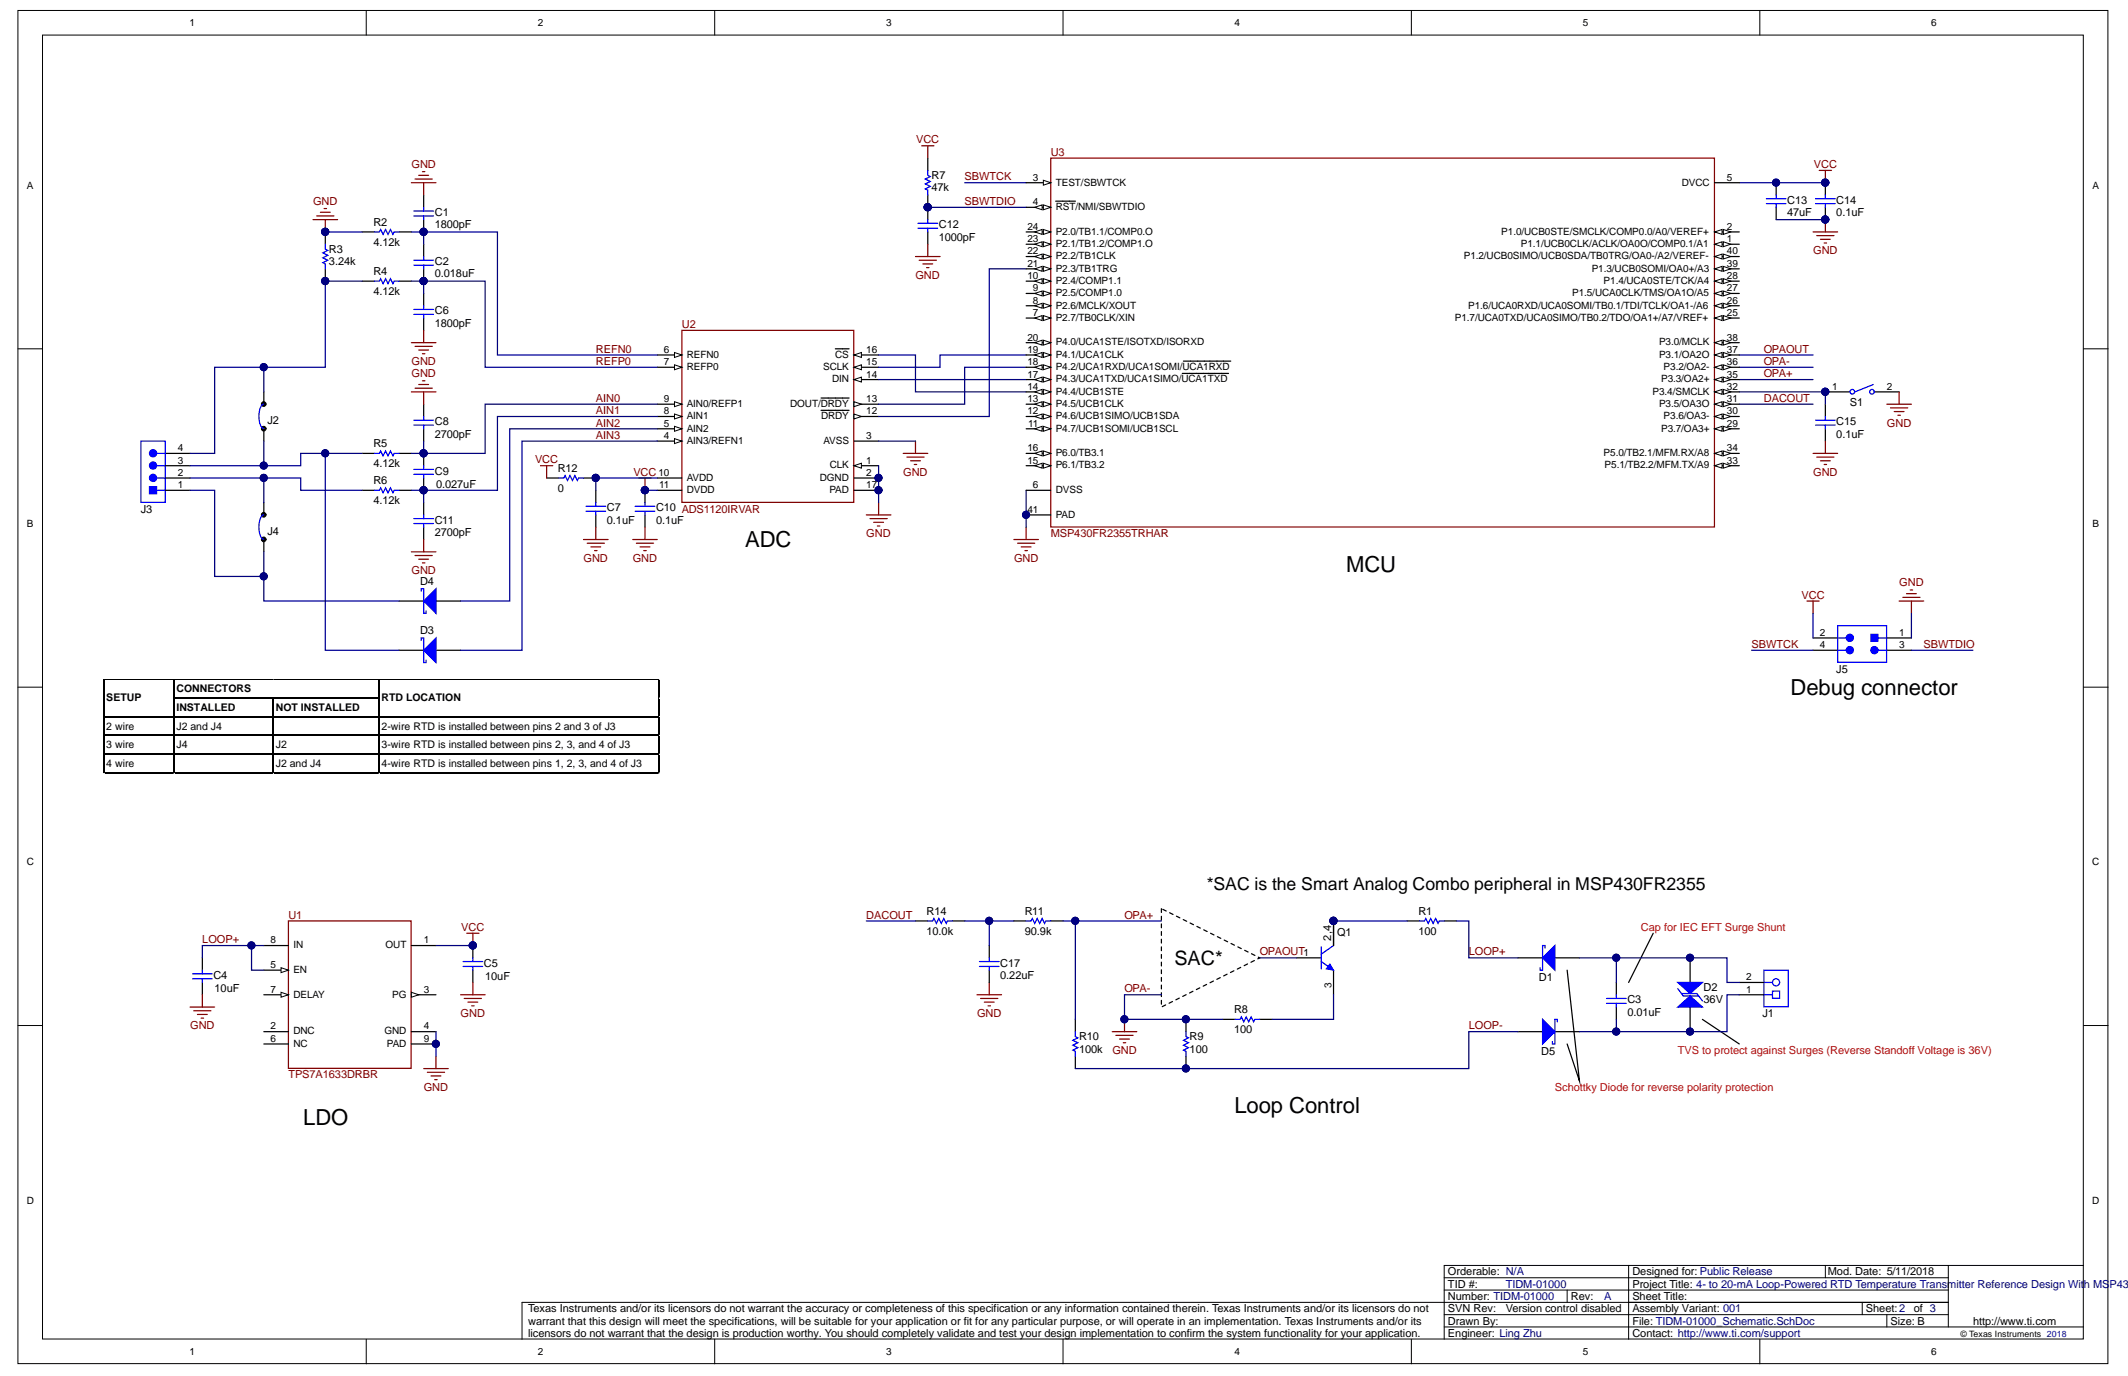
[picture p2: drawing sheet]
<svg xmlns="http://www.w3.org/2000/svg" width="432mm" height="279mm" viewBox="0 0 432 279" stroke-linecap="round" stroke-linejoin="round" font-family="sans-serif">
<defs><g id="words">
<g font-size="4.5">
<text x="151.2" y="110.9">ADC</text>
<text x="273.2" y="116">MCU</text>
<text x="363.3" y="140.9">Debug connector</text>
<text x="250.5" y="225.7">Loop Control</text>
<text x="61.5" y="228.2">LDO</text>
</g>
<text font-size="4" x="238.3" y="195.6">SAC*</text>
<text font-size="3.6" x="244.9" y="180.5">*SAC is the Smart Analog Combo peripheral in MSP430FR2355</text>
<g font-size="2.2" fill="#800000">
<text x="185.9" y="29.1">VCC</text>
<text x="83.5" y="34.1">GND</text>
<text x="213.2" y="31.6">U3</text>
<text x="368.1" y="34.1">VCC</text>
<text x="63.5" y="41.6">GND</text>
<text x="195.7" y="36.6">SBWTCK</text>
<text x="195.7" y="41.6">SBWTDIO</text>
<text x="367.9" y="51.5">GND</text>
<text x="185.8" y="56.5">GND</text>
<text x="120.9" y="71.5">REFN0</text>
<text x="138.4" y="66.5">U2</text>
<text x="357.9" y="71.5">OPAOUT</text>
<text x="83.5" y="76.5">GND</text>
<text x="83.5" y="74">GND</text>
<text x="120.9" y="74">REFP0</text>
<text x="357.9" y="76.5">OPA+</text>
<text x="357.9" y="74">OPA-</text>
<text x="120.9" y="81.5">AIN0</text>
<text x="357.9" y="81.5">DACOUT</text>
<text x="120.9" y="84">AIN1</text>
<text x="120.9" y="86.5">AIN2</text>
<text x="120.9" y="89">AIN3</text>
<text x="382.9" y="86.5">GND</text>
<text x="108.6" y="94">VCC</text>
<text x="128.5" y="96.5">VCC 10</text>
<text x="183.3" y="96.5">GND</text>
<text x="367.9" y="96.5">GND</text>
<text x="118.4" y="113.9">GND</text>
<text x="128.4" y="113.9">GND</text>
<text x="175.8" y="109">GND</text>
<text x="205.8" y="113.9">GND</text>
<text x="213.2" y="109">MSP430FR2355TRHAR</text>
<text x="83.5" y="116.4">GND</text>
<text x="385.4" y="118.9">GND</text>
<text x="365.6" y="121.4">VCC</text>
<text x="355.4" y="131.4">SBWTCK</text>
<text x="390.3" y="131.4">SBWTDIO</text>
<text x="41" y="191.3">LOOP+</text>
<text x="58.5" y="186.3">U1</text>
<text x="93.6" y="188.8">VCC</text>
<text x="175.8" y="186.3">DACOUT</text>
<text x="228.2" y="186.3">OPA+</text>
<text x="255.6" y="193.8">OPAOUT1</text>
<text x="298" y="193.8">LOOP+</text>
<text x="228.2" y="201.2">OPA-</text>
<text x="38.6" y="208.7">GND</text>
<text x="93.5" y="206.2">GND</text>
<text x="198.3" y="206.2">GND</text>
<text x="298" y="208.7">LOOP-</text>
<text x="225.7" y="213.7">GND</text>
<text x="58.5" y="218.7">TPS7A1633DRBR</text>
<text x="86" y="221.2">GND</text>
</g>
<g font-size="2.2">
<text x="189" y="38.8">47k</text>
<text x="189" y="36.3">R7</text>
<text x="362.6" y="41.3">C13</text>
<text x="372.6" y="41.3">C14</text>
<text x="75.8" y="45.8">R2</text>
<text x="88.2" y="46.3">1800pF</text>
<text x="88.2" y="43.8">C1</text>
<text x="190.5" y="46.3">C12</text>
<text x="362.6" y="43.8">47uF</text>
<text x="372.6" y="43.8">0.1uF</text>
<text x="66.8" y="53.8">3.24k</text>
<text x="66.8" y="51.3">R3</text>
<text x="75.8" y="49.8">4.12k</text>
<text x="88.2" y="53.8">C2</text>
<text x="190.5" y="48.8">1000pF</text>
<text x="75.8" y="59.8">4.12k</text>
<text x="75.8" y="55.8">R4</text>
<text x="88.2" y="56.3">0.018uF</text>
<text x="88.2" y="63.8">C6</text>
<text x="88.2" y="66.3">1800pF</text>
<text x="375.4" y="82.2">S1</text>
<text x="54.3" y="86">J2</text>
<text x="88.2" y="88.7">2700pF</text>
<text x="88.2" y="86.3">C8</text>
<text x="372.6" y="88.7">0.1uF</text>
<text x="372.6" y="86.3">C15</text>
<text x="75.8" y="94.7">4.12k</text>
<text x="75.8" y="90.7">R5</text>
<text x="113.2" y="95.7">R12</text>
<text x="75.8" y="98.2">R6</text>
<text x="88.2" y="96.2">C9</text>
<text x="88.5" y="99">0.027uF</text>
<text x="113.2" y="99.7">0</text>
<text x="28.6" y="104">J3</text>
<text x="75.8" y="102.2">4.12k</text>
<text x="88.2" y="106.2">C11</text>
<text x="123.1" y="106.2">0.1uF</text>
<text x="123.1" y="103.7">C7</text>
<text x="133.1" y="106.2">0.1uF</text>
<text x="133.1" y="103.7">C10 ADS1120IRVAR</text>
<text x="54.3" y="108.4">J4</text>
<text x="88.2" y="108.7">2700pF</text>
<text x="85.2" y="118.7">D4</text>
<text x="85.2" y="128.7">D3</text>
<text x="372.6" y="136.4">J5</text>
<text x="188" y="185.5">R14</text>
<text x="208" y="185.5">R11</text>
<text x="287.8" y="185.5">R1</text>
<text x="188" y="189.5">10.0k</text>
<text x="208" y="189.5">90.9k</text>
<text x="270.1" y="190.8" transform="rotate(-90 270.1 190.8)">2,4</text>
<text x="271.3" y="189.8">Q1</text>
<text x="287.8" y="189.5">100</text>
<text x="98.2" y="196">C5</text>
<text x="203" y="196">C17</text>
<text x="43.3" y="198.5">C4</text>
<text x="43.5" y="201.2">10uF</text>
<text x="98.5" y="198.8">10uF</text>
<text x="203" y="198.5">0.22uF</text>
<text x="312.2" y="199">D1</text>
<text x="330.2" y="203.5">C3</text>
<text x="345.7" y="203.5">36V</text>
<text x="345.7" y="201">D2</text>
<text x="250.4" y="209.5">100</text>
<text x="250.4" y="205.5">R8</text>
<text x="330.2" y="206">0.01uF</text>
<text x="357.7" y="206.2">J1</text>
<text x="218.9" y="213.5">100k</text>
<text x="218.9" y="211">R10</text>
<text x="241.4" y="213.5">100</text>
<text x="241.4" y="211">R9</text>
<text x="312.8" y="214">D5</text>
<text x="293.8" y="263.7">Number: TIDM-01000</text>
<text x="293.8" y="261.2">TID #:</text>
<text x="293.8" y="258.7">Orderable: N/A</text>
<text x="318.8" y="263.7">Rev:</text>
<text x="331.2" y="263.7">Sheet Title:</text>
<text x="331.2" y="261.2">Project Title: 4- to 20-mA Loop-Powered RTD Temperature Transmitter Reference Design With MSP430</text>
<text x="331.2" y="258.7">Designed for: Public Release</text>
<text x="370.9" y="258.7">Mod. Date: 5/11/2018</text>
<text x="107.2" y="266.1">Texas Instruments and/or its licensors do not warrant the accuracy or completeness of this specification or any information contained therein. Texas Instruments and/or its licensors do not</text>
<text x="107.2" y="268.6">warrant that this design will meet the specifications, will be suitable for your application or fit for any particular purpose, or will operate in an implementation. Texas Instruments and/or its</text>
<text x="293.8" y="268.6">Drawn By:</text>
<text x="293.8" y="266.1">SVN Rev:</text>
<text x="305.5" y="266.1">Version control disabled</text>
<text x="331.2" y="268.6">File: TIDM-01000_Schematic.SchDoc</text>
<text x="331.2" y="266.1">Assembly Variant: 001</text>
<text x="378.6" y="266.1">Sheet:2</text>
<text x="383.6" y="268.6">Size: B</text>
<text x="388.3" y="266.1">of 3</text>
<text x="400.3" y="268.6">http://www.ti.com</text>
<text x="107.2" y="271.1">licensors do not warrant that the design is production worthy. You should completely validate and test your design implementation to confirm the system functionality for your application.</text>
<text x="293.8" y="271.1">Engineer: Ling Zhu</text>
<text x="331.2" y="271.1">Contact: http://www.ti.com/support</text>
</g>
<g font-size="2.2" fill="#f00">
<text x="333" y="188.8">Cap for IEC EFT Surge Shunt</text>
<text x="340.4" y="213.7">TVS to protect against Surges (Reverse Standoff Voltage is 36V)</text>
<text x="315.5" y="221.2">Schottky Diode for reverse polarity protection</text>
</g>
<g font-size="2.2" fill="#000080">
<text x="305.5" y="261.2">TIDM-01000</text>
<text x="325.5" y="263.7">A</text>
</g>
<g font-size="2.1">
<text x="21.6" y="142.3">SETUP</text>
<text x="35.8" y="140.4">CONNECTORS</text>
<text x="77.4" y="142.3">RTD LOCATION</text>
<text x="21.6" y="148">2 wire</text>
<text x="35.8" y="144.2">INSTALLED</text>
<text x="35.8" y="148">J2 and J4</text>
<text x="56" y="144.2">NOT INSTALLED</text>
<text x="77.4" y="148">2-wire RTD is installed between pins 2 and 3 of J3</text>
<text x="21.6" y="151.8">3 wire</text>
<text x="21.6" y="155.6">4 wire</text>
<text x="35.8" y="151.8">J4</text>
<text x="56" y="151.8">J2</text>
<text x="56" y="155.6">J2 and J4</text>
<text x="77.4" y="151.8">3-wire RTD is installed between pins 2, 3, and 4 of J3</text>
<text x="77.4" y="155.6">4-wire RTD is installed between pins 1, 2, 3, and 4 of J3</text>
</g>
<g font-size="2">
<text x="38.4" y="5.3">1</text>
<text x="109.1" y="5.3">2</text>
<text x="179.8" y="5.3">3</text>
<text x="250.5" y="5.3">4</text>
<text x="321.2" y="5.3">5</text>
<text x="391.9" y="5.3">6</text>
<text x="5.5" y="38.3">A</text>
<text x="209.6" y="41.6">4</text>
<text x="209.6" y="36.6">3</text>
<text x="214.2" y="37.6">TEST/SBWTCK</text>
<text x="341.2" y="37.6">DVCC</text>
<text x="350.4" y="36.6">5</text>
<text x="424.6" y="38.3">A</text>
<text x="208.5" y="46.6">24</text>
<text x="214.2" y="47.6">P2.0/TB1.1/COMP0.O</text>
<text x="214.2" y="42.6">RST/NMI/SBWTDIO</text>
<text x="304.6" y="47.6">P1.0/UCB0STE/SMCLK/COMP0.0/A0/VEREF+</text>
<text x="350.4" y="46.6">2</text>
<text x="208.5" y="49.1">23</text>
<text x="208.5" y="51.6">22</text>
<text x="214.2" y="50.1">P2.1/TB1.2/COMP1.O</text>
<text x="214.2" y="52.6">P2.2/TB1CLK</text>
<text x="297" y="52.6">P1.2/UCB0SIMO/UCB0SDA/TB0TRG/OA0-/A2/VEREF-</text>
<text x="308.6" y="50.1">P1.1/UCB0CLK/ACLK/OA0O/COMP0.1/A1</text>
<text x="350.4" y="49.1">1</text>
<text x="350.4" y="51.6">40</text>
<text x="208.5" y="54.1">21</text>
<text x="208.5" y="56.6">10</text>
<text x="209.6" y="59.1">9</text>
<text x="214.2" y="55.1">P2.3/TB1TRG</text>
<text x="214.2" y="57.6">P2.4/COMP1.1</text>
<text x="323" y="55.1">P1.3/UCB0SOMI/OA0+/A3</text>
<text x="325.4" y="57.6">P1.4/UCA0STE/TCK/A4</text>
<text x="350.4" y="54.1">39</text>
<text x="350.4" y="56.6">28</text>
<text x="350.4" y="59.1">27</text>
<text x="209.6" y="61.6">8</text>
<text x="209.6" y="64.1">7</text>
<text x="214.2" y="60.1">P2.5/COMP1.0</text>
<text x="214.2" y="62.6">P2.6/MCLK/XOUT</text>
<text x="214.2" y="65.1">P2.7/TB0CLK/XIN</text>
<text x="295.2" y="65.1">P1.7/UCA0TXD/UCA0SIMO/TB0.2/TDO/OA1+/A7/VREF+</text>
<text x="297.9" y="62.6">P1.6/UCA0RXD/UCA0SOMI/TB0.1/TDI/TCLK/OA1-/A6</text>
<text x="319" y="60.1">P1.5/UCA0CLK/TMS/OA1O/A5</text>
<text x="350.4" y="61.6">26</text>
<text x="350.4" y="64.1">25</text>
<text x="134.7" y="71.6">6</text>
<text x="175.8" y="71.6">16</text>
<text x="208.5" y="71.6">19</text>
<text x="208.5" y="69.1">20</text>
<text x="214.2" y="70.1">P4.0/UCA1STE/ISOTXD/ISORXD</text>
<text x="336.6" y="70.1">P3.0/MCLK</text>
<text x="350.4" y="71.6">37</text>
<text x="350.4" y="69.1">38</text>
<text x="134.7" y="74.1">7</text>
<text x="139.3" y="72.6">REFN0</text>
<text x="139.3" y="75">REFP0</text>
<text x="167" y="75">SCLK</text>
<text x="168.8" y="77.5">DIN</text>
<text x="169.5" y="72.6">CS</text>
<text x="175.8" y="76.6">14</text>
<text x="175.8" y="74.1">15</text>
<text x="208.5" y="76.6">17</text>
<text x="208.5" y="74.1">18</text>
<text x="214.2" y="77.5">P4.3/UCA1TXD/UCA1SIMO/UCA1TXD</text>
<text x="214.2" y="75">P4.2/UCA1RXD/UCA1SOMI/UCA1RXD</text>
<text x="214.2" y="72.6">P4.1/UCA1CLK</text>
<text x="336.6" y="72.6">P3.1/OA2O</text>
<text x="337.1" y="77.5">P3.3/OA2+</text>
<text x="337.6" y="75">P3.2/OA2-</text>
<text x="350.4" y="76.6">35</text>
<text x="350.4" y="74.1">36</text>
<text x="134.7" y="81.6">9</text>
<text x="139.3" y="82.5">AIN0/REFP1</text>
<text x="160.4" y="82.5">DOUT/DRDY</text>
<text x="175.8" y="81.6">13</text>
<text x="208.5" y="81.6">13</text>
<text x="208.5" y="79.1">14</text>
<text x="214.2" y="82.5">P4.5/UCB1CLK</text>
<text x="214.2" y="80">P4.4/UCB1STE</text>
<text x="335.3" y="80">P3.4/SMCLK</text>
<text x="336.6" y="82.5">P3.5/OA3O</text>
<text x="350.4" y="81.6">31</text>
<text x="350.4" y="79.1">32</text>
<text x="371.8" y="79.1">1</text>
<text x="382.8" y="79.1">2</text>
<text x="134.7" y="89">4</text>
<text x="134.7" y="86.5">5</text>
<text x="134.7" y="84.1">8</text>
<text x="139.3" y="87.5">AIN2</text>
<text x="139.3" y="85">AIN1</text>
<text x="166.6" y="85">DRDY</text>
<text x="175.8" y="89">3</text>
<text x="175.8" y="84.1">12</text>
<text x="208.5" y="84.1">12</text>
<text x="208.6" y="86.5">11</text>
<text x="214.2" y="87.5">P4.7/UCB1SOMI/UCB1SCL</text>
<text x="214.2" y="85">P4.6/UCB1SIMO/UCB1SDA</text>
<text x="337.1" y="87.5">P3.7/OA3+</text>
<text x="337.6" y="85">P3.6/OA3-</text>
<text x="350.4" y="86.5">29</text>
<text x="350.4" y="84.1">30</text>
<text x="36.1" y="91.5">4</text>
<text x="36.1" y="94">3</text>
<text x="139.3" y="90">AIN3/REFN1</text>
<text x="167.1" y="90">AVSS</text>
<text x="168.4" y="95">CLK</text>
<text x="175.8" y="94">1</text>
<text x="208.5" y="94">15</text>
<text x="208.5" y="91.5">16</text>
<text x="214.2" y="95">P6.1/TB3.2</text>
<text x="214.2" y="92.5">P6.0/TB3.1</text>
<text x="325.4" y="92.5">P5.0/TB2.1/MFM.RX/A8</text>
<text x="325.6" y="95">P5.1/TB2.2/MFM.TX/A9</text>
<text x="350.4" y="94">33</text>
<text x="350.4" y="91.5">34</text>
<text x="36.1" y="99">1</text>
<text x="36.1" y="96.5">2</text>
<text x="133.8" y="99">11</text>
<text x="139.3" y="97.5">AVDD</text>
<text x="139.3" y="100">DVDD</text>
<text x="166.4" y="97.5">DGND</text>
<text x="168.3" y="100">PAD</text>
<text x="175.8" y="96.5">2</text>
<text x="175.8" y="99">17</text>
<text x="209.6" y="99">6</text>
<text x="214.2" y="100">DVSS</text>
<text x="5.5" y="106.9">B</text>
<text x="208.5" y="104">41</text>
<text x="214.2" y="105">PAD</text>
<text x="424.6" y="106.9">B</text>
<text x="369.3" y="129">2</text>
<text x="369.3" y="131.4">4</text>
<text x="385.3" y="129">1</text>
<text x="385.3" y="131.4">3</text>
<text x="5.4" y="175.5">C</text>
<text x="424.5" y="175.5">C</text>
<text x="54.9" y="191.3">8</text>
<text x="86" y="191.3">1</text>
<text x="54.9" y="196.3">5</text>
<text x="59.5" y="197.3">EN</text>
<text x="59.5" y="192.3">IN</text>
<text x="78.3" y="192.3">OUT</text>
<text x="54.9" y="201.3">7</text>
<text x="59.5" y="202.3">DELAY</text>
<text x="79.6" y="202.3">PG</text>
<text x="86" y="201.3">3</text>
<text x="270.2" y="200.4" transform="rotate(-90 270.2 200.4)">3</text>
<text x="354.3" y="201.3">1</text>
<text x="354.3" y="198.8">2</text>
<text x="54.9" y="208.8">2</text>
<text x="59.5" y="209.8">DNC</text>
<text x="78" y="209.8">GND</text>
<text x="86" y="208.8">4</text>
<text x="54.9" y="211.3">6</text>
<text x="59.5" y="212.3">NC</text>
<text x="78.5" y="212.3">PAD</text>
<text x="86" y="211.3">9</text>
<text x="5.4" y="244.1">D</text>
<text x="424.5" y="244.1">D</text>
<text x="38.4" y="274.8">1</text>
<text x="109.1" y="274.8">2</text>
<text x="179.8" y="274.8">3</text>
<text x="250.5" y="274.8">4</text>
<text x="321.2" y="274.8">5</text>
<text x="391.9" y="274.8">6</text>
</g>
<text font-size="1.8" x="397.8" y="271.2">© Texas Instruments 2018</text>
</g></defs>
<g fill="#fff" stroke="#000" stroke-width=".2">
<path d="M3.6 2.1h424.1v274.4h-424.1z"/>
<path d="M8.6 7.1h414.1v264.4h-414.1z"/>
</g>
<g fill="none" stroke="#000" stroke-width=".2">
<path d="M74.3 2.1v5M145 2.1v5M215.7 2.1v5M286.4 2.1v5M357.1 2.1v5M3.6 70.7h5M422.8 70.7h5M3.6 139.4h5M422.8 139.4h5M3.6 208h5M422.8 208h5M293 259.1h102.3"/>
<path d="M330.5 256.6h-37.5v15M370.4 256.6v2.5M395.3 256.6v12.5M422.8 256.6h-92.3v15M74.3 271.6v5M145 271.6v5M215.7 271.6v5M286.4 271.6v5M293 269.1h129.8M293 266.6h102.3M293 261.6h102.3M318 261.6v2.5"/>
<path d="M357.1 271.6v5M377.9 264.1v2.5M382.9 266.6v2.5M395.3 264.1h-289.4v7.5"/>
</g>
<path d="M138.4 67h34.8v34.9h-34.8z" fill="#fff" stroke="#800000" stroke-width=".25"/>
<path d="M173.3 94.4h5" fill="none" stroke="#000" stroke-width=".25"/>
<path d="M173.3 94.4l1.5-.5v1z" fill="#fff"/>
<path d="M173.3 94.4l1.5-.5v1z" fill="none" stroke="#000" stroke-width=".2"/>
<path d="M133.4 89.5h5M173.3 96.9h5M173.3 89.5h5" fill="none" stroke="#000" stroke-width=".25"/>
<circle cx="178.3" cy="96.9" r=".72" fill="#000080" stroke="#000080" stroke-width=".2"/>
<path d="M136.9 89l1.5 .5-1.5 .5z" fill="#fff"/>
<path d="M136.9 89l1.5 .5-1.5 .5z" fill="none" stroke="#000" stroke-width=".2"/>
<path d="M133.4 87h5" fill="none" stroke="#000" stroke-width=".25"/>
<path d="M136.9 86.5l1.5 .5-1.5 .5z" fill="#fff"/>
<path d="M136.9 86.5l1.5 .5-1.5 .5z" fill="none" stroke="#000" stroke-width=".2"/>
<path d="M133.4 72h5" fill="none" stroke="#000" stroke-width=".25"/>
<path d="M136.9 71.5l1.5 .5-1.5 .5z" fill="#fff"/>
<path d="M136.9 71.5l1.5 .5-1.5 .5z" fill="none" stroke="#000" stroke-width=".2"/>
<path d="M133.4 74.5h5" fill="none" stroke="#000" stroke-width=".25"/>
<path d="M136.9 74l1.5 .5-1.5 .5z" fill="#fff"/>
<path d="M136.9 74l1.5 .5-1.5 .5z" fill="none" stroke="#000" stroke-width=".2"/>
<path d="M133.4 84.5h5" fill="none" stroke="#000" stroke-width=".25"/>
<path d="M136.9 84l1.5 .5-1.5 .5z" fill="#fff"/>
<path d="M136.9 84l1.5 .5-1.5 .5z" fill="none" stroke="#000" stroke-width=".2"/>
<path d="M133.4 82h5" fill="none" stroke="#000" stroke-width=".25"/>
<path d="M136.9 81.5l1.5 .5-1.5 .5z" fill="#fff"/>
<path d="M136.9 81.5l1.5 .5-1.5 .5z" fill="none" stroke="#000" stroke-width=".2"/>
<path d="M133.4 96.9h5M133.4 99.4h5M173.3 84.5h5" fill="none" stroke="#000" stroke-width=".25"/>
<path d="M173.3 84l1.5 .5-1.5 .5z" fill="#fff"/>
<path d="M173.3 84l1.5 .5-1.5 .5z" fill="none" stroke="#000" stroke-width=".2"/>
<path d="M166.6 83.2h5.7M173.3 82h5" fill="none" stroke="#000" stroke-width=".25"/>
<path d="M173.3 81.5l1.5 .5-1.5 .5z" fill="#fff"/>
<path d="M173.3 81.5l1.5 .5-1.5 .5z" fill="none" stroke="#000" stroke-width=".2"/>
<path d="M173.3 77h5M166.6 80.7h5.7" fill="none" stroke="#000" stroke-width=".25"/>
<path d="M173.3 77l1.5-.5v1z" fill="#fff"/>
<path d="M173.3 77l1.5-.5v1z" fill="none" stroke="#000" stroke-width=".2"/>
<path d="M173.3 74.5h5" fill="none" stroke="#000" stroke-width=".25"/>
<path d="M173.3 74.5l1.5-.5v1z" fill="#fff"/>
<path d="M173.3 74.5l1.5-.5v1z" fill="none" stroke="#000" stroke-width=".2"/>
<path d="M173.3 72h5" fill="none" stroke="#000" stroke-width=".25"/>
<path d="M173.3 72l1.5-.5v1z" fill="#fff"/>
<path d="M173.3 72l1.5-.5v1z" fill="none" stroke="#000" stroke-width=".2"/>
<path d="M169.5 70.7h2.8M173.3 99.4h5" fill="none" stroke="#000" stroke-width=".25"/>
<g fill="#000080" stroke="#000080" stroke-width=".2">
<circle cx="178.3" cy="99.4" r=".72"/>
<circle cx="178.3" cy="96.9" r=".72"/>
</g>
<path d="M58.5 186.8h24.9v29.9h-24.9z" fill="#fff" stroke="#800000" stroke-width=".25"/>
<path d="M83.5 191.8h5M53.5 209.2h5M83.5 201.7h5" fill="none" stroke="#000" stroke-width=".25"/>
<path d="M83.5 201.2l1.5 .5-1.5 .5z" fill="#fff"/>
<path d="M83.5 201.2l1.5 .5-1.5 .5z" fill="none" stroke="#000" stroke-width=".2"/>
<path d="M53.5 196.7h5M83.5 209.2h5" fill="none" stroke="#000" stroke-width=".25"/>
<path d="M57 196.2l1.5 .5-1.5 .5z" fill="#fff"/>
<path d="M57 196.2l1.5 .5-1.5 .5z" fill="none" stroke="#000" stroke-width=".2"/>
<path d="M53.5 211.7h5M53.5 201.7h5" fill="none" stroke="#000" stroke-width=".25"/>
<path d="M57 201.2l1.5 .5-1.5 .5z" fill="#fff"/>
<path d="M57 201.2l1.5 .5-1.5 .5z" fill="none" stroke="#000" stroke-width=".2"/>
<g fill="none" stroke="#000" stroke-width=".25">
<path d="M86 39.6v2.4M86 44.5v2.5M86 49.5v2.5M86 54.5v2.5M86 59.5v2.5M86 64.5v2.5M86 82v2.5M86 87v2.5M86 91.9v2.5M86 96.9v2.5M86 101.9v2.5M86 106.9v2.5"/>
<path d="M81 131.9h5M88.5 131.9h5M41.1 194.2v2.5M41.1 199.2v2.5M53.5 191.8h5M95.9 191.8v2.4M95.9 196.7v2.5M83.5 211.7h5"/>
</g>
<g fill="#000080" stroke="#000080" stroke-width=".2">
<circle cx="88.4" cy="211.7" r=".72"/>
<circle cx="95.9" cy="191.7" r=".72"/>
<circle cx="85.9" cy="47" r=".72"/>
<circle cx="85.9" cy="57" r=".72"/>
<circle cx="85.9" cy="91.9" r=".72"/>
<circle cx="85.9" cy="99.4" r=".72"/>
</g>
<g fill="none" stroke="#00f" stroke-width=".25">
<path d="M84 42.8h4M84 43.8h4M84 52.8h4M84 53.8h4M86 42v.8M86 43.8v.7M86 52v.8M86 53.8v.7M84 62.8h4M84 63.8h4M86 62v.8M86 63.8v.7"/>
<path d="M84 95.2h4M84 96.2h4M84 85.2h4M84 86.2h4M86 84.5v.7M86 86.2v.8M86 94.4v.8M86 96.2v.7M84 105.2h4M84 106.2h4M86 104.4v.8M86 106.2v.7"/>
<path d="M39.1 197.5h4M39.1 198.5h4M41.1 196.7v.8M41.1 198.5v.7M94 195h3.9M94 196h3.9M95.9 194.2v.8M95.9 196v.7"/>
</g>
<path d="M88.5 129.4v5l-2.5-2.5z" fill="#00f"/>
<path d="M85.5 129.9v-.5h.5v5h.5v-.5M88.5 129.4v5l-2.5-2.5z" fill="none" stroke="#00f" stroke-width=".25"/>
<path d="M81 121.9h5M88.5 121.9h5" fill="none" stroke="#000" stroke-width=".25"/>
<path d="M88.5 119.4v5l-2.5-2.5z" fill="#00f"/>
<g fill="none" stroke="#00f" stroke-width=".25">
<path d="M188.3 34.6v1l.5 .2-1 .5 1 .5-1 .5 1 .5-1 .5 .5 .3v1M360.4 39.6v.7M370.4 39.6v.7M66 49.5v1l.5 .3-1 .5 1 .5-1 .5 1 .5-1 .5 .5 .2v1M186.3 45.3h4M186.3 46.3h4M188.3 44.5v.8M188.3 46.3v.7M358.4 41.3h4M358.4 40.3h4M360.4 41.3v.7M368.4 41.3h4"/>
<path d="M368.4 40.3h4M370.4 41.3v.7M53.5 82a2.23 2.23 0 0 0-1 2.4l.1 .6a2.13 2.13 0 0 0 .9 1.9M53.5 104.4a2.23 2.23 0 0 0-1 2.4l.1 .7a2.13 2.13 0 0 0 .9 1.9M85.5 119.9v-.5h.5v5h.5v-.5M88.5 119.4v5l-2.5-2.5zM118.9 103.7h4M118.9 102.7h4M120.9 101.9v.8M120.9 103.7v.7M128.9 103.7h4M128.9 102.7h4"/>
<path d="M130.9 101.9v.8M130.9 103.7v.7M268.1 195l2.5 1.7M268.1 192v4.5M270.6 191.8l-2.5 1.7M218.2 209.2v1l.5 .3-1 .5 1 .5-1 .5 1 .5-1 .5 .5 .2v1M240.7 209.2v1l.5 .3-1 .5 1 .5-1 .5 1 .5-1 .5 .5 .2v1M250.6 206.7h1l.3-.5 .5 1 .5-1 .5 1 .5-1 .5 1 .2-.5h1"/>
</g>
<g fill="none" stroke="#000" stroke-width=".25">
<path d="M188.3 32.1v2.5M188.3 39.6v4.9M360.4 37.1v2.5M370.4 37.1v2.5M66 47v2.5M66 54.5v2.5M188.3 47v2.5M360.4 42v2.5M370.4 42v2.5M53.5 79.5v2M53.5 87.5v2M120.9 99.4v2.5"/>
<path d="M130.9 99.4v2.5M53.5 101.9v2M53.5 109.9v2M120.9 104.4v2.5M130.9 104.4v2.5M263.1 194.2h5M270.6 186.8v5M270.6 196.7v5M218.2 206.7v2.5M218.2 214.2v2.5M240.7 206.7v2.5M240.7 214.2v2.5"/>
<path d="M248.1 206.7h2.5M255.6 206.7h2.5"/>
</g>
<g fill="#000080" stroke="#000080" stroke-width=".2">
<circle cx="66" cy="47" r=".72"/>
<circle cx="66" cy="57" r=".72"/>
<circle cx="130.9" cy="99.4" r=".72"/>
<circle cx="95.9" cy="191.7" r=".72"/>
<circle cx="188.2" cy="42" r=".72"/>
<circle cx="370.4" cy="44.5" r=".72"/>
<circle cx="370.4" cy="37" r=".72"/>
<circle cx="360.4" cy="37" r=".72"/>
<circle cx="240.6" cy="206.7" r=".72"/>
<circle cx="240.6" cy="216.7" r=".72"/>
<circle cx="270.6" cy="186.7" r=".72"/>
</g>
<g fill="none" stroke="#800000" stroke-width=".25">
<path d="M83.5 37.1h5M84.2 36.3h3.5M85 35.6h2M85.7 34.8h.5M86 37.1v2.5M187 29.6h2.5M188.3 29.6v2.5M369.1 34.6h2.5M370.4 34.6v2.5M63.5 44.5h5M64.3 43.8h3.5M65 43h2"/>
<path d="M65.8 42.3h.5M66 44.5v2.5M185.8 52h5M186.5 52.8h3.5M187.3 53.5h2M188 54.3h.5M188.3 49.5v2.5M83.5 79.5h5M83.5 69.5h5M84.2 78.7h3.5M84.2 70.2h3.5M85 78h2"/>
<path d="M85 71h2M85.7 77.2h.5M85.7 71.7h.5M86 67v2.5M86 79.5v2.5M129.6 96.9h2.5M130.9 96.9v2.5M183.3 91.9h5M184 92.7h3.5M184.8 93.4h2M185.5 94.2h.5M185.8 89.5v2.4"/>
<path d="M83.5 111.9h5M84.2 112.7h3.5M85 113.4h2M85.7 114.2h.5M86 109.4v2.5M118.4 109.4h5M119.2 110.2h3.4M119.9 110.9h2M120.6 111.7h.5M120.9 106.9v2.5M128.4 109.4h5M129.1 110.2h3.5"/>
<path d="M129.9 110.9h2M130.6 111.7h.5M130.9 106.9v2.5M175.8 104.4h5M176.5 105.2h3.5M177.3 105.9h2M178 106.7h.5M178.3 101.9v2.5M205.7 109.4h5M206.5 110.2h3.5M207.2 110.9h2M208 111.7h.5"/>
<path d="M208.2 106.9v2.5M94.7 189.3h2.5M95.9 189.3v2.5M95.9 199.2v2.5M38.6 204.2h5M39.3 205h3.5M40.1 205.7h2M40.8 206.5h.5M41.1 201.7v2.5M86 216.7h5M86.7 217.5h3.5M87.5 218.2h2"/>
<path d="M88.2 219h.5M88.5 214.2v2.5M93.5 201.7h4.9M94.2 202.5h3.5M94.9 203.2h2M95.7 204h.5"/>
</g>
<g fill="#000" stroke="#000" stroke-width=".2">
<circle cx="53.5" cy="81.9" r=".47"/>
<circle cx="53.5" cy="86.9" r=".47"/>
<circle cx="53.5" cy="109.4" r=".47"/>
<circle cx="53.5" cy="104.4" r=".47"/>
</g>
<path d="M269.8 195.5l.8 1.2-1.5-.2z" fill="#00f"/>
<path d="M269.8 195.5l.8 1.2-1.5-.2z" fill="none" stroke="#00f" stroke-width=".2"/>
<path d="M33.6 91.9h5M270.6 186.8v5" fill="none" stroke="#000" stroke-width=".25"/>
<g fill="#000080" stroke="#000080" stroke-width=".2">
<circle cx="270.6" cy="186.7" r=".72"/>
<circle cx="228.2" cy="206.7" r=".72"/>
</g>
<path d="M235.7 184.3v19.9l19.9-10-19.9-9.9" fill="none" stroke="#000" stroke-width=".25" stroke-dasharray=".8 .8"/>
<g fill="none" stroke="#800000" stroke-width=".25">
<path d="M387.6 119.6h.5M366.6 121.9h2.5M367.9 121.9v2.5M385.4 121.9h4.9M386.1 121.1h3.5M386.9 120.4h2M387.9 121.9v2.5M200.7 199.2v2.5M198.2 201.7h5M199 202.5h3.5M199.7 203.2h2M200.5 204h.5"/>
<path d="M225.7 209.2h5M226.4 210h3.5M227.2 210.7h2M227.9 211.5h.5M228.2 206.7v2.5"/>
</g>
<path d="M28.6 89.5h4.9v12.4h-4.9z" fill="#fff" stroke="#00f" stroke-width=".25"/>
<path d="M31.8 96.9h1.8M31.8 99.4h1.8M31.8 94.4h1.8M31.8 91.9h1.8" fill="none" stroke="#00f" stroke-width=".25"/>
<g fill="#00f" stroke="#00f" stroke-width=".25">
<path d="M30.3 98.7h1.5v1.4h-1.5z"/>
<circle cx="31.1" cy="96.9" r=".72"/>
<circle cx="31.1" cy="94.4" r=".72"/>
<circle cx="31.1" cy="91.9" r=".72"/>
</g>
<path d="M33.6 99.4h5M33.6 96.9h5M33.6 94.4h5" fill="none" stroke="#000" stroke-width=".25"/>
<path d="M372.9 126.9h9.9v7.4h-9.9z" fill="#fff" stroke="#00f" stroke-width=".25"/>
<path d="M370.4 79.5h5M380.4 79.5h5M367.9 129.4h5M367.9 131.9h5M382.9 129.4h5M382.9 131.9h5M308 209.2h5M315.5 209.2h5" fill="none" stroke="#000" stroke-width=".25"/>
<g fill="none" stroke="#00f" stroke-width=".25">
<path d="M380.1 78l-3.7 1.5M372.9 131.9h1.7M372.9 129.4h1.7M381.1 131.9h1.8M381.1 129.4h1.8"/>
<circle cx="375.9" cy="79.4" r=".47"/>
<circle cx="379.8" cy="79.4" r=".47"/>
</g>
<g fill="#00f" stroke="#00f" stroke-width=".25">
<circle cx="380.3" cy="131.8" r=".72"/>
<circle cx="375.4" cy="131.8" r=".72"/>
<circle cx="375.4" cy="129.4" r=".72"/>
</g>
<path d="M379.6 128.6h1.5v1.5h-1.5z" fill="#00f" stroke="#00f" stroke-width=".2"/>
<path d="M367.9 47h5M368.6 47.8h3.5M369.4 48.5h2M370.1 49.3h.5M370.4 44.5v2.5M385.4 79.5v2.5M382.9 82h5M383.6 82.7h3.5M384.4 83.5h2M385.1 84.2h.5" fill="none" stroke="#800000" stroke-width=".25"/>
<g fill="#000080" stroke="#000080" stroke-width=".2">
<circle cx="370.4" cy="44.5" r=".72"/>
<circle cx="370.4" cy="79.4" r=".72"/>
</g>
<path d="M313 206.7l2.5 2.5-2.5 2.5z" fill="#00f"/>
<path d="M313 206.7l2.5 2.5-2.5 2.5zM316 207.2v-.5h-.5v5h-.5v-.5" fill="none" stroke="#00f" stroke-width=".25"/>
<path d="M308 194.2h5M315.5 194.2h5" fill="none" stroke="#000" stroke-width=".25"/>
<path d="M315.5 191.8v4.9l-2.5-2.5z" fill="#00f"/>
<path d="M313.5 192.3v-.5h-.5v4.9h-.5v-.5M315.5 191.8v4.9l-2.5-2.5zM326 202.5h4M326 203.5h4M328 201.7v.8M328 203.5v.7" fill="none" stroke="#00f" stroke-width=".25"/>
<path d="M328 199.2v2.5M342.9 194.2v5M328 204.2v2.5M342.9 204.2v5" fill="none" stroke="#000" stroke-width=".25"/>
<g fill="#000080" stroke="#000080" stroke-width=".2">
<circle cx="342.9" cy="209.2" r=".72"/>
<circle cx="342.9" cy="194.2" r=".72"/>
</g>
<path d="M340.4 204.2l2.5-2.2 2.5 2.2z" fill="#00f"/>
<path d="M340.4 204.2l2.5-2.2 2.5 2.2z" fill="none" stroke="#00f" stroke-width=".25"/>
<path d="M340.4 199.2h5l-2.5 2.3z" fill="#00f"/>
<path d="M340.4 199.2h5l-2.5 2.3zM340.4 200.5l1.2 1.5h3.1M341.2 201.5h3.1l1.1 1.5" fill="none" stroke="#00f" stroke-width=".25"/>
<g fill="#000080" stroke="#000080" stroke-width=".2">
<circle cx="342.9" cy="209.2" r=".72"/>
<circle cx="342.9" cy="194.2" r=".72"/>
</g>
<path d="M357.9 196.7h5v7.5h-5z" fill="#fff" stroke="#00f" stroke-width=".25"/>
<path d="M357.9 199.2h1.8" fill="none" stroke="#00f" stroke-width=".25"/>
<circle cx="360.4" cy="199.2" r=".72" fill="#fff" stroke="#00f" stroke-width=".25"/>
<path d="M357.9 201.7h1.8" fill="none" stroke="#00f" stroke-width=".25"/>
<path d="M352.9 199.2h5M352.9 201.7h5" fill="none" stroke="#000" stroke-width=".25"/>
<path d="M359.7 201h1.4v1.4h-1.4z" fill="#fff" stroke="#00f" stroke-width=".25"/>
<g fill="none" stroke="#000" stroke-width=".25">
<path d="M73.5 47h2.5M73.5 57h2.5M81 47h2.5M81 57h2.5M73.5 91.9h2.5M73.5 99.4h2.5M81 91.9h2.5M81 99.4h2.5M370.4 82v2.5M370.4 87v2.5M285.6 186.8h2.5M293 186.8h2.5"/>
<path d="M318 196.7l2.5 22.5-2.5-7.5M335.5 189.3l-5 9.9M345.4 206.7l7.5 5"/>
</g>
<path d="M76 47h1l.2-.5 .5 1 .5-1 .5 1 .5-1 .5 1 .3-.5h1M76 57h1l.2-.5 .5 1 .5-1 .5 1 .5-1 .5 1 .3-.5h1M76 91.9h1l.2-.5 .5 1 .5-1 .5 1 .5-1 .5 1 .3-.5h1M76 99.4h1l.2-.5 .5 1 .5-1 .5 1 .5-1 .5 1 .3-.5h1M368.4 85.2h4M368.4 86.2h4M370.4 84.5v.7M370.4 86.2v.8M288.1 186.8h1l.2-.5 .5 1 .5-1 .5 1 .5-1 .5 1 .2-.5h1" fill="none" stroke="#00f" stroke-width=".25"/>
<path d="M367.9 91.9h5M368.6 92.7h3.5M369.4 93.4h2M370.1 94.2h.5M370.4 89.5v2.4" fill="none" stroke="#800000" stroke-width=".25"/>
<path d="M21.1 137.7h.1" fill="none" stroke="#dadcdd" stroke-width=".2"/>
<path d="M21.1 137.7h.1z" fill="#dadcdd"/>
<path d="M35.3 137.7h.1" fill="none" stroke="#dadcdd" stroke-width=".2"/>
<path d="M35.3 137.7h.1z" fill="#dadcdd"/>
<path d="M76.9 137.7h.1" fill="none" stroke="#dadcdd" stroke-width=".2"/>
<path d="M76.9 137.7h.2z" fill="#dadcdd"/>
<path d="M21.2 137.7h112.6" fill="none" stroke="#000" stroke-width=".2"/>
<path d="M133.7 137.7h.1" fill="none" stroke="#dadcdd" stroke-width=".2"/>
<path d="M133.7 137.7h.1z" fill="#dadcdd"/>
<path d="M55.5 137.7h.1" fill="none" stroke="#dadcdd" stroke-width=".2"/>
<path d="M55.5 137.7h.1z" fill="#dadcdd"/>
<path d="M35.3 137.8v19M76.9 137.8v19M133.7 137.8v19M21.2 145.3h112.6M21.2 149.1h112.6M21.2 152.9h112.6M21.2 156.7h112.6M35.4 141.5h41.7M55.5 141.6v15.2" fill="none" stroke="#000" stroke-width=".24"/>
<path d="M21.1 137.7v19.1" fill="none" stroke="#000" stroke-width=".2"/>
<path d="M21.1 156.8v.1" fill="none" stroke="#dadcdd" stroke-width=".2"/>
<path d="M21.1 156.8l.1 .1z" fill="#dadcdd"/>
<path d="M35.3 156.8v.1" fill="none" stroke="#dadcdd" stroke-width=".2"/>
<path d="M35.3 156.8l.1 .1z" fill="#dadcdd"/>
<path d="M55.5 156.8v.1" fill="none" stroke="#dadcdd" stroke-width=".2"/>
<path d="M55.5 156.8l.1 .1z" fill="#dadcdd"/>
<path d="M76.9 156.8v.1" fill="none" stroke="#dadcdd" stroke-width=".2"/>
<path d="M76.9 156.8l.2 .1z" fill="#dadcdd"/>
<path d="M133.7 156.8v.1" fill="none" stroke="#dadcdd" stroke-width=".2"/>
<path d="M133.7 156.8l.1 .1z" fill="#dadcdd"/>
<path d="M133.8 137.7h.1" fill="none" stroke="#dadcdd" stroke-width=".2"/>
<path d="M133.8 137.7l.1 .1z" fill="#dadcdd"/>
<path d="M133.8 141.5h.1" fill="none" stroke="#dadcdd" stroke-width=".2"/>
<path d="M133.8 141.5l.1 .1z" fill="#dadcdd"/>
<path d="M133.8 145.3h.1" fill="none" stroke="#dadcdd" stroke-width=".2"/>
<path d="M133.8 145.3l.1 .1z" fill="#dadcdd"/>
<path d="M133.8 149.1h.1" fill="none" stroke="#dadcdd" stroke-width=".2"/>
<path d="M133.8 149.1l.1 .1z" fill="#dadcdd"/>
<path d="M133.8 152.9h.1" fill="none" stroke="#dadcdd" stroke-width=".2"/>
<path d="M133.8 152.9l.1 .1z" fill="#dadcdd"/>
<path d="M133.8 156.7h.1" fill="none" stroke="#dadcdd" stroke-width=".2"/>
<path d="M133.8 156.7l.1 .1z" fill="#dadcdd"/>
<path d="M110.9 96.9h2.5M118.4 96.9h2.5M185.8 186.8h2.5M193.2 186.8h2.5M200.7 191.8v2.4M200.7 196.7v2.5M205.7 186.8h2.5M213.2 186.8h2.5" fill="none" stroke="#000" stroke-width=".25"/>
<path d="M113.4 96.9h1l.3-.5 .5 1 .5-1 .5 1 .5-1 .5 1 .2-.5h1M188.3 186.8h1l.2-.5 .5 1 .5-1 .5 1 .5-1 .5 1 .3-.5h.9M198.7 196h4M198.7 195h4M200.7 194.2v.8M200.7 196v.7M208.2 186.8h1l.3-.5 .5 1 .5-1 .5 1 .5-1 .5 1 .2-.5h1" fill="none" stroke="#00f" stroke-width=".25"/>
<g fill="#000080" stroke="#000080" stroke-width=".2">
<circle cx="120.9" cy="96.9" r=".72"/>
<circle cx="85.9" cy="91.9" r=".72"/>
<circle cx="85.9" cy="99.4" r=".72"/>
<circle cx="85.9" cy="57" r=".72"/>
<circle cx="85.9" cy="47" r=".72"/>
<circle cx="66" cy="47" r=".72"/>
<circle cx="66" cy="91.9" r=".72"/>
<circle cx="53.5" cy="94.4" r=".72"/>
<circle cx="53.5" cy="96.9" r=".72"/>
<circle cx="53.5" cy="116.9" r=".72"/>
<circle cx="53.5" cy="74.5" r=".72"/>
<circle cx="130.9" cy="99.4" r=".72"/>
<circle cx="51" cy="191.7" r=".72"/>
<circle cx="95.9" cy="191.7" r=".72"/>
<circle cx="188.2" cy="42" r=".72"/>
<circle cx="370.4" cy="37" r=".72"/>
<circle cx="370.4" cy="44.5" r=".72"/>
<circle cx="228.2" cy="206.7" r=".72"/>
<circle cx="270.6" cy="186.7" r=".72"/>
<circle cx="218.2" cy="186.7" r=".72"/>
<circle cx="200.7" cy="186.7" r=".72"/>
<circle cx="328" cy="194.2" r=".72"/>
<circle cx="328" cy="209.2" r=".72"/>
<circle cx="66" cy="57" r=".72"/>
<circle cx="370.4" cy="79.4" r=".72"/>
</g>
<path d="M109.7 94.4h2.5M110.9 94.4v2.5" fill="none" stroke="#800000" stroke-width=".25"/>
<g fill="none" stroke="#000080" stroke-width=".25">
<path d="M195.7 37.1h12.5M352.9 37.1h17.5M66 47h7.5M73.5 57h-7.5v17.5h-22.4v17.4h-5M83.5 57h2.5v2.5M83.5 47h2.5v2.5M86 47h14.9v25h32.5M86 57h12.4v17.5h35M188.3 42h19.9M208.2 54.5h-7.5v30h-22.4M360.4 44.5h10M53.5 74.5v5"/>
<path d="M178.3 72h7.5v7.5h22.4M178.3 77h29.9M208.2 72h-17.4v2.5h-12.5M208.2 74.5h-12.5v7.5h-17.4M352.9 79.5h17.5v2.5M352.9 77h15M352.9 72h15M352.9 74.5h15M38.6 99.4h5v17.5h9.9v5h27.5M38.6 96.9h22.4v2.5h12.5M53.5 89.5v4.9M53.5 96.9v5"/>
<path d="M66 91.9v40h15M73.5 91.9h-12.5v2.5h-22.4M83.5 99.4h2.5v2.5M86 89.5v2.4h-2.5M130.9 99.4h2.5M133.4 82h-35v9.9h-12.4M133.4 84.5h-32.5v14.9h-14.9M133.4 87h-30v34.9h-9.9M133.4 89.5h-27.5v42.4h-12.4M133.4 96.9h-12.5v2.5M178.3 94.4v7.5M178.3 89.5h7.5"/>
<path d="M208.2 99.4v7.5M352.9 82h15M53.5 111.9v5M355.4 131.9h12.5M367.9 124.4v5M387.9 131.9h12.4M387.9 124.4v5M51 191.8v4.9h2.5M53.5 191.8h-12.4v2.4M88.5 191.8h7.4M175.8 186.8h10M195.7 186.8h10"/>
<path d="M200.7 186.8v5M215.7 186.8h20M218.2 186.8v19.9M255.6 194.2h7.5M270.6 186.8h15M295.5 186.8h2.5v7.4h10M320.5 194.2h29.9v5h2.5M328 194.2v5M88.5 209.2v5M235.7 201.7h-7.5v5h19.9M270.6 201.7v5h-12.5M308 209.2h-10v7.5h-79.8"/>
<path d="M328 206.7v2.5M352.9 201.7h-2.5v7.5h-29.9"/>
</g>
<path d="M213.2 32.1h134.7v74.8h-134.7z" fill="#fff" stroke="#800000" stroke-width=".25"/>
<path d="M347.9 37.1h5M347.9 47h5M208.2 99.4h5" fill="none" stroke="#000" stroke-width=".25"/>
<path d="M347.9 47l1.5-.5v1z" fill="#fff"/>
<path d="M347.9 47l1.5-.5v1z" fill="none" stroke="#000" stroke-width=".2"/>
<path d="M349.7 46.5l1.5 .5-1.5 .5z" fill="#fff"/>
<path d="M349.7 46.5l1.5 .5-1.5 .5z" fill="none" stroke="#000" stroke-width=".2"/>
<path d="M347.9 49.5h5" fill="none" stroke="#000" stroke-width=".25"/>
<path d="M347.9 49.5l1.5-.5v1z" fill="#fff"/>
<path d="M347.9 49.5l1.5-.5v1z" fill="none" stroke="#000" stroke-width=".2"/>
<path d="M349.7 49l1.5 .5-1.5 .5z" fill="#fff"/>
<path d="M349.7 49l1.5 .5-1.5 .5z" fill="none" stroke="#000" stroke-width=".2"/>
<path d="M347.9 52h5" fill="none" stroke="#000" stroke-width=".25"/>
<path d="M347.9 52l1.5-.5v1z" fill="#fff"/>
<path d="M347.9 52l1.5-.5v1z" fill="none" stroke="#000" stroke-width=".2"/>
<path d="M349.7 51.5l1.5 .5-1.5 .5z" fill="#fff"/>
<path d="M349.7 51.5l1.5 .5-1.5 .5z" fill="none" stroke="#000" stroke-width=".2"/>
<path d="M347.9 54.5h5" fill="none" stroke="#000" stroke-width=".25"/>
<path d="M347.9 54.5l1.5-.5v1z" fill="#fff"/>
<path d="M347.9 54.5l1.5-.5v1z" fill="none" stroke="#000" stroke-width=".2"/>
<path d="M349.7 54l1.5 .5-1.5 .5z" fill="#fff"/>
<path d="M349.7 54l1.5 .5-1.5 .5z" fill="none" stroke="#000" stroke-width=".2"/>
<path d="M347.9 57h5" fill="none" stroke="#000" stroke-width=".25"/>
<path d="M347.9 57l1.5-.5v1z" fill="#fff"/>
<path d="M347.9 57l1.5-.5v1z" fill="none" stroke="#000" stroke-width=".2"/>
<path d="M349.7 56.5l1.5 .5-1.5 .5z" fill="#fff"/>
<path d="M349.7 56.5l1.5 .5-1.5 .5z" fill="none" stroke="#000" stroke-width=".2"/>
<path d="M347.9 59.5h5" fill="none" stroke="#000" stroke-width=".25"/>
<path d="M347.9 59.5l1.5-.5v1z" fill="#fff"/>
<path d="M347.9 59.5l1.5-.5v1z" fill="none" stroke="#000" stroke-width=".2"/>
<path d="M349.7 59l1.5 .5-1.5 .5z" fill="#fff"/>
<path d="M349.7 59l1.5 .5-1.5 .5z" fill="none" stroke="#000" stroke-width=".2"/>
<path d="M347.9 62h5" fill="none" stroke="#000" stroke-width=".25"/>
<path d="M347.9 62l1.5-.5v1z" fill="#fff"/>
<path d="M347.9 62l1.5-.5v1z" fill="none" stroke="#000" stroke-width=".2"/>
<path d="M349.7 61.5l1.5 .5-1.5 .5z" fill="#fff"/>
<path d="M349.7 61.5l1.5 .5-1.5 .5z" fill="none" stroke="#000" stroke-width=".2"/>
<path d="M347.9 64.5h5" fill="none" stroke="#000" stroke-width=".25"/>
<path d="M347.9 64.5l1.5-.5v1z" fill="#fff"/>
<path d="M347.9 64.5l1.5-.5v1z" fill="none" stroke="#000" stroke-width=".2"/>
<path d="M349.7 64l1.5 .5-1.5 .5z" fill="#fff"/>
<path d="M349.7 64l1.5 .5-1.5 .5z" fill="none" stroke="#000" stroke-width=".2"/>
<path d="M208.2 47h5" fill="none" stroke="#000" stroke-width=".25"/>
<path d="M211.7 46.5l1.5 .5-1.5 .5z" fill="#fff"/>
<path d="M211.7 46.5l1.5 .5-1.5 .5z" fill="none" stroke="#000" stroke-width=".2"/>
<path d="M210 47l1.5-.5v1z" fill="#fff"/>
<path d="M210 47l1.5-.5v1z" fill="none" stroke="#000" stroke-width=".2"/>
<path d="M208.2 49.5h5" fill="none" stroke="#000" stroke-width=".25"/>
<path d="M211.7 49l1.5 .5-1.5 .5z" fill="#fff"/>
<path d="M211.7 49l1.5 .5-1.5 .5z" fill="none" stroke="#000" stroke-width=".2"/>
<path d="M210 49.5l1.5-.5v1z" fill="#fff"/>
<path d="M210 49.5l1.5-.5v1z" fill="none" stroke="#000" stroke-width=".2"/>
<path d="M208.2 52h5" fill="none" stroke="#000" stroke-width=".25"/>
<path d="M211.7 51.5l1.5 .5-1.5 .5z" fill="#fff"/>
<path d="M211.7 51.5l1.5 .5-1.5 .5z" fill="none" stroke="#000" stroke-width=".2"/>
<path d="M210 52l1.5-.5v1z" fill="#fff"/>
<path d="M210 52l1.5-.5v1z" fill="none" stroke="#000" stroke-width=".2"/>
<path d="M208.2 54.5h5" fill="none" stroke="#000" stroke-width=".25"/>
<path d="M211.7 54l1.5 .5-1.5 .5z" fill="#fff"/>
<path d="M211.7 54l1.5 .5-1.5 .5z" fill="none" stroke="#000" stroke-width=".2"/>
<path d="M210 54.5l1.5-.5v1z" fill="#fff"/>
<path d="M210 54.5l1.5-.5v1z" fill="none" stroke="#000" stroke-width=".2"/>
<path d="M208.2 57h5" fill="none" stroke="#000" stroke-width=".25"/>
<path d="M211.7 56.5l1.5 .5-1.5 .5z" fill="#fff"/>
<path d="M211.7 56.5l1.5 .5-1.5 .5z" fill="none" stroke="#000" stroke-width=".2"/>
<path d="M210 57l1.5-.5v1z" fill="#fff"/>
<path d="M210 57l1.5-.5v1z" fill="none" stroke="#000" stroke-width=".2"/>
<path d="M208.2 59.5h5" fill="none" stroke="#000" stroke-width=".25"/>
<path d="M211.7 59l1.5 .5-1.5 .5z" fill="#fff"/>
<path d="M211.7 59l1.5 .5-1.5 .5z" fill="none" stroke="#000" stroke-width=".2"/>
<path d="M210 59.5l1.5-.5v1z" fill="#fff"/>
<path d="M210 59.5l1.5-.5v1z" fill="none" stroke="#000" stroke-width=".2"/>
<path d="M208.2 62h5" fill="none" stroke="#000" stroke-width=".25"/>
<path d="M211.7 61.5l1.5 .5-1.5 .5z" fill="#fff"/>
<path d="M211.7 61.5l1.5 .5-1.5 .5z" fill="none" stroke="#000" stroke-width=".2"/>
<path d="M210 62l1.5-.5v1z" fill="#fff"/>
<path d="M210 62l1.5-.5v1z" fill="none" stroke="#000" stroke-width=".2"/>
<path d="M208.2 64.5h5" fill="none" stroke="#000" stroke-width=".25"/>
<path d="M211.7 64l1.5 .5-1.5 .5z" fill="#fff"/>
<path d="M211.7 64l1.5 .5-1.5 .5z" fill="none" stroke="#000" stroke-width=".2"/>
<path d="M210 64.5l1.5-.5v1z" fill="#fff"/>
<path d="M210 64.5l1.5-.5v1z" fill="none" stroke="#000" stroke-width=".2"/>
<path d="M208.2 42h5" fill="none" stroke="#000" stroke-width=".25"/>
<path d="M211.7 41.5l1.5 .5-1.5 .5z" fill="#fff"/>
<path d="M211.7 41.5l1.5 .5-1.5 .5z" fill="none" stroke="#000" stroke-width=".2"/>
<path d="M210 42l1.5-.5v1z" fill="#fff"/>
<path d="M210 42l1.5-.5v1z" fill="none" stroke="#000" stroke-width=".2"/>
<path d="M208.2 37.1h5M214.2 40.8h4" fill="none" stroke="#000" stroke-width=".25"/>
<path d="M211.7 36.6l1.5 .5-1.5 .5z" fill="#fff"/>
<path d="M211.7 36.6l1.5 .5-1.5 .5z" fill="none" stroke="#000" stroke-width=".2"/>
<path d="M208.2 87h5" fill="none" stroke="#000" stroke-width=".25"/>
<path d="M211.7 86.5l1.5 .5-1.5 .5z" fill="#fff"/>
<path d="M211.7 86.5l1.5 .5-1.5 .5z" fill="none" stroke="#000" stroke-width=".2"/>
<path d="M210 87l1.5-.5v1z" fill="#fff"/>
<path d="M210 87l1.5-.5v1z" fill="none" stroke="#000" stroke-width=".2"/>
<path d="M208.2 84.5h5" fill="none" stroke="#000" stroke-width=".25"/>
<path d="M211.7 84l1.5 .5-1.5 .5z" fill="#fff"/>
<path d="M211.7 84l1.5 .5-1.5 .5z" fill="none" stroke="#000" stroke-width=".2"/>
<path d="M210 84.5l1.5-.5v1z" fill="#fff"/>
<path d="M210 84.5l1.5-.5v1z" fill="none" stroke="#000" stroke-width=".2"/>
<path d="M208.2 82h5" fill="none" stroke="#000" stroke-width=".25"/>
<path d="M211.7 81.5l1.5 .5-1.5 .5z" fill="#fff"/>
<path d="M211.7 81.5l1.5 .5-1.5 .5z" fill="none" stroke="#000" stroke-width=".2"/>
<path d="M210 82l1.5-.5v1z" fill="#fff"/>
<path d="M210 82l1.5-.5v1z" fill="none" stroke="#000" stroke-width=".2"/>
<path d="M208.2 79.5h5" fill="none" stroke="#000" stroke-width=".25"/>
<path d="M211.7 79l1.5 .5-1.5 .5z" fill="#fff"/>
<path d="M211.7 79l1.5 .5-1.5 .5z" fill="none" stroke="#000" stroke-width=".2"/>
<path d="M210 79.5l1.5-.5v1z" fill="#fff"/>
<path d="M210 79.5l1.5-.5v1z" fill="none" stroke="#000" stroke-width=".2"/>
<path d="M208.2 77h5" fill="none" stroke="#000" stroke-width=".25"/>
<path d="M211.7 76.5l1.5 .5-1.5 .5z" fill="#fff"/>
<path d="M211.7 76.5l1.5 .5-1.5 .5z" fill="none" stroke="#000" stroke-width=".2"/>
<path d="M210 77l1.5-.5v1z" fill="#fff"/>
<path d="M210 77l1.5-.5v1z" fill="none" stroke="#000" stroke-width=".2"/>
<path d="M208.2 74.5h5M239.9 75.7h9.4" fill="none" stroke="#000" stroke-width=".25"/>
<path d="M211.7 74l1.5 .5-1.5 .5z" fill="#fff"/>
<path d="M211.7 74l1.5 .5-1.5 .5z" fill="none" stroke="#000" stroke-width=".2"/>
<path d="M210 74.5l1.5-.5v1z" fill="#fff"/>
<path d="M210 74.5l1.5-.5v1z" fill="none" stroke="#000" stroke-width=".2"/>
<path d="M208.2 72h5M240.1 73.2h9.6" fill="none" stroke="#000" stroke-width=".25"/>
<path d="M211.7 71.5l1.5 .5-1.5 .5z" fill="#fff"/>
<path d="M211.7 71.5l1.5 .5-1.5 .5z" fill="none" stroke="#000" stroke-width=".2"/>
<path d="M210 72l1.5-.5v1z" fill="#fff"/>
<path d="M210 72l1.5-.5v1z" fill="none" stroke="#000" stroke-width=".2"/>
<path d="M208.2 69.5h5" fill="none" stroke="#000" stroke-width=".25"/>
<path d="M211.7 69l1.5 .5-1.5 .5z" fill="#fff"/>
<path d="M211.7 69l1.5 .5-1.5 .5z" fill="none" stroke="#000" stroke-width=".2"/>
<path d="M210 69.5l1.5-.5v1z" fill="#fff"/>
<path d="M210 69.5l1.5-.5v1z" fill="none" stroke="#000" stroke-width=".2"/>
<path d="M347.9 87h5" fill="none" stroke="#000" stroke-width=".25"/>
<path d="M347.9 87l1.5-.5v1z" fill="#fff"/>
<path d="M347.9 87l1.5-.5v1z" fill="none" stroke="#000" stroke-width=".2"/>
<path d="M349.7 86.5l1.5 .5-1.5 .5z" fill="#fff"/>
<path d="M349.7 86.5l1.5 .5-1.5 .5z" fill="none" stroke="#000" stroke-width=".2"/>
<path d="M347.9 84.5h5" fill="none" stroke="#000" stroke-width=".25"/>
<path d="M347.9 84.5l1.5-.5v1z" fill="#fff"/>
<path d="M347.9 84.5l1.5-.5v1z" fill="none" stroke="#000" stroke-width=".2"/>
<path d="M349.7 84l1.5 .5-1.5 .5z" fill="#fff"/>
<path d="M349.7 84l1.5 .5-1.5 .5z" fill="none" stroke="#000" stroke-width=".2"/>
<path d="M347.9 82h5" fill="none" stroke="#000" stroke-width=".25"/>
<path d="M347.9 82l1.5-.5v1z" fill="#fff"/>
<path d="M347.9 82l1.5-.5v1z" fill="none" stroke="#000" stroke-width=".2"/>
<path d="M349.7 81.5l1.5 .5-1.5 .5z" fill="#fff"/>
<path d="M349.7 81.5l1.5 .5-1.5 .5z" fill="none" stroke="#000" stroke-width=".2"/>
<path d="M347.9 79.5h5" fill="none" stroke="#000" stroke-width=".25"/>
<path d="M347.9 79.5l1.5-.5v1z" fill="#fff"/>
<path d="M347.9 79.5l1.5-.5v1z" fill="none" stroke="#000" stroke-width=".2"/>
<path d="M349.7 79l1.5 .5-1.5 .5z" fill="#fff"/>
<path d="M349.7 79l1.5 .5-1.5 .5z" fill="none" stroke="#000" stroke-width=".2"/>
<path d="M347.9 94.4h5" fill="none" stroke="#000" stroke-width=".25"/>
<path d="M347.9 94.4l1.5-.5v1z" fill="#fff"/>
<path d="M347.9 94.4l1.5-.5v1z" fill="none" stroke="#000" stroke-width=".2"/>
<path d="M349.7 93.9l1.5 .5-1.5 .5z" fill="#fff"/>
<path d="M349.7 93.9l1.5 .5-1.5 .5z" fill="none" stroke="#000" stroke-width=".2"/>
<path d="M347.9 91.9h5" fill="none" stroke="#000" stroke-width=".25"/>
<path d="M347.9 91.9l1.5-.5v1z" fill="#fff"/>
<path d="M347.9 91.9l1.5-.5v1z" fill="none" stroke="#000" stroke-width=".2"/>
<path d="M349.7 91.4l1.5 .5-1.5 .5z" fill="#fff"/>
<path d="M349.7 91.4l1.5 .5-1.5 .5z" fill="none" stroke="#000" stroke-width=".2"/>
<path d="M347.9 77h5" fill="none" stroke="#000" stroke-width=".25"/>
<path d="M347.9 77l1.5-.5v1z" fill="#fff"/>
<path d="M347.9 77l1.5-.5v1z" fill="none" stroke="#000" stroke-width=".2"/>
<path d="M349.7 76.5l1.5 .5-1.5 .5z" fill="#fff"/>
<path d="M349.7 76.5l1.5 .5-1.5 .5z" fill="none" stroke="#000" stroke-width=".2"/>
<path d="M347.9 74.5h5" fill="none" stroke="#000" stroke-width=".25"/>
<path d="M347.9 74.5l1.5-.5v1z" fill="#fff"/>
<path d="M347.9 74.5l1.5-.5v1z" fill="none" stroke="#000" stroke-width=".2"/>
<path d="M349.7 74l1.5 .5-1.5 .5z" fill="#fff"/>
<path d="M349.7 74l1.5 .5-1.5 .5z" fill="none" stroke="#000" stroke-width=".2"/>
<path d="M347.9 72h5" fill="none" stroke="#000" stroke-width=".25"/>
<path d="M347.9 72l1.5-.5v1z" fill="#fff"/>
<path d="M347.9 72l1.5-.5v1z" fill="none" stroke="#000" stroke-width=".2"/>
<path d="M349.7 71.5l1.5 .5-1.5 .5z" fill="#fff"/>
<path d="M349.7 71.5l1.5 .5-1.5 .5z" fill="none" stroke="#000" stroke-width=".2"/>
<path d="M347.9 69.5h5" fill="none" stroke="#000" stroke-width=".25"/>
<path d="M347.9 69.5l1.5-.5v1z" fill="#fff"/>
<path d="M347.9 69.5l1.5-.5v1z" fill="none" stroke="#000" stroke-width=".2"/>
<path d="M349.7 69l1.5 .5-1.5 .5z" fill="#fff"/>
<path d="M349.7 69l1.5 .5-1.5 .5z" fill="none" stroke="#000" stroke-width=".2"/>
<path d="M208.2 94.4h5" fill="none" stroke="#000" stroke-width=".25"/>
<path d="M211.7 93.9l1.5 .5-1.5 .5z" fill="#fff"/>
<path d="M211.7 93.9l1.5 .5-1.5 .5z" fill="none" stroke="#000" stroke-width=".2"/>
<path d="M210 94.4l1.5-.5v1z" fill="#fff"/>
<path d="M210 94.4l1.5-.5v1z" fill="none" stroke="#000" stroke-width=".2"/>
<path d="M208.2 91.9h5" fill="none" stroke="#000" stroke-width=".25"/>
<path d="M211.7 91.4l1.5 .5-1.5 .5z" fill="#fff"/>
<path d="M211.7 91.4l1.5 .5-1.5 .5z" fill="none" stroke="#000" stroke-width=".2"/>
<path d="M210 91.9l1.5-.5v1z" fill="#fff"/>
<path d="M210 91.9l1.5-.5v1z" fill="none" stroke="#000" stroke-width=".2"/>
<path d="M208.2 104.4h5" fill="none" stroke="#000" stroke-width=".25"/>
<circle cx="208.2" cy="104.4" r=".72" fill="#000080" stroke="#000080" stroke-width=".2"/>
<use href="#words"/>
</svg>
